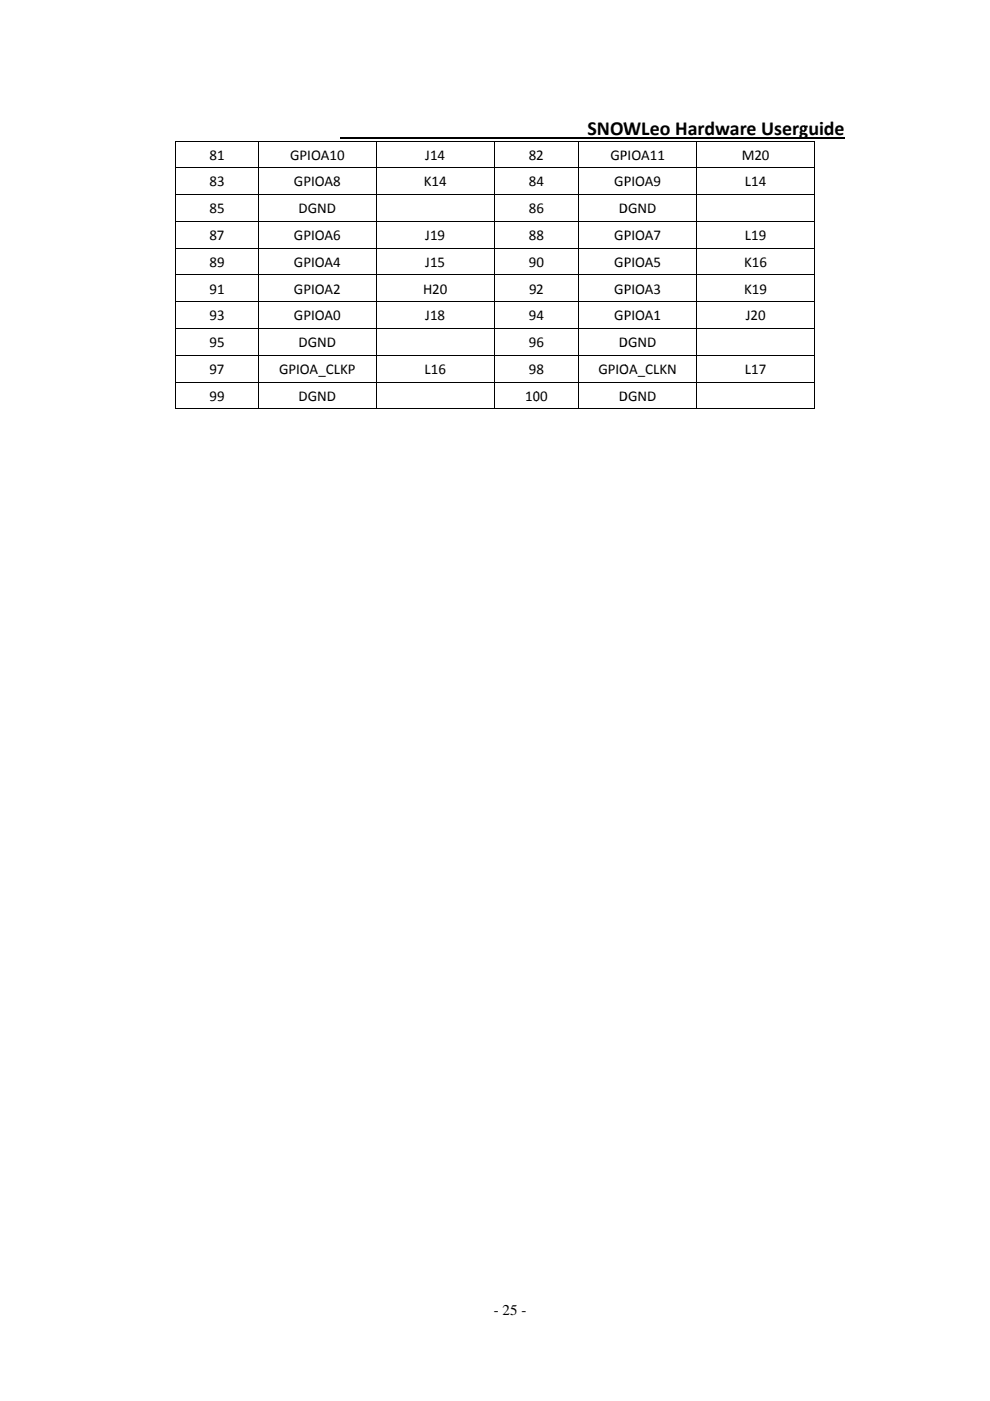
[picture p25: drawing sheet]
<svg xmlns="http://www.w3.org/2000/svg" width="210mm" height="297mm" viewBox="0 0 210 297" stroke-linecap="round" stroke-linejoin="round" font-family="sans-serif">
<defs><g id="words">
<g font-size="4.2">
<text x="124.6" y="28.7">SNOWLeo Hardware Userguide</text>
<text x="132.2" y="28.7">W</text>
<text x="169.5" y="28.7">g</text>
</g>
<g font-size="3.2">
<text x="44.4" y="33.8">81</text>
<text x="61.5" y="33.8">GPIOA10</text>
<text x="90.2" y="33.8">J14</text>
<text x="112.2" y="33.8">82</text>
<text x="129.5" y="33.8">GPIOA11</text>
<text x="131.5" y="33.8">P</text>
<text x="157.3" y="33.8">M20</text>
<text x="44.4" y="39.5">83</text>
<text x="62.3" y="39.5">GPIOA8</text>
<text x="89.9" y="39.5">K14</text>
<text x="112.2" y="39.5">84</text>
<text x="130.3" y="39.5">GPIOA9</text>
<text x="132.3" y="39.5">P</text>
<text x="158" y="39.5">L14</text>
<text x="44.4" y="45.2">85</text>
<text x="63.3" y="45.2">DGND</text>
<text x="112.2" y="45.2">86</text>
<text x="131.3" y="45.2">DGND</text>
<text x="131.3" y="45.2">D</text>
<text x="44.4" y="50.9">87</text>
<text x="62.3" y="50.9">GPIOA6</text>
<text x="90.2" y="50.9">J19</text>
<text x="112.2" y="50.9">88</text>
<text x="130.3" y="50.9">GPIOA7</text>
<text x="132.3" y="50.9">P</text>
<text x="158" y="50.9">L19</text>
<text x="44.4" y="56.5">89</text>
<text x="62.3" y="56.5">GPIOA4</text>
<text x="90.2" y="56.5">J15</text>
<text x="112.2" y="56.5">90</text>
<text x="130.3" y="56.5">GPIOA5</text>
<text x="132.3" y="56.5">P</text>
<text x="157.8" y="56.5">K16</text>
<text x="44.4" y="62.2">91</text>
<text x="62.3" y="62.2">GPIOA2</text>
<text x="89.7" y="62.2">H20</text>
<text x="112.2" y="62.2">92</text>
<text x="130.3" y="62.2">GPIOA3</text>
<text x="132.3" y="62.2">P</text>
<text x="157.8" y="62.2">K19</text>
<text x="44.4" y="67.9">93</text>
<text x="62.3" y="67.9">GPIOA0</text>
<text x="90.2" y="67.9">J18</text>
<text x="112.2" y="67.9">94</text>
<text x="130.3" y="67.9">GPIOA1</text>
<text x="132.3" y="67.9">P</text>
<text x="158.2" y="67.9">J20</text>
<text x="44.4" y="73.6">95</text>
<text x="63.3" y="73.6">DGND</text>
<text x="112.2" y="73.6">96</text>
<text x="131.3" y="73.6">DGND</text>
<text x="131.3" y="73.6">D</text>
<text x="44.4" y="79.3">97</text>
<text x="59.2" y="79.3">GPIOA_CLKP</text>
<text x="90" y="79.3">L16</text>
<text x="112.2" y="79.3">98</text>
<text x="126.9" y="79.3">GPIOA_CLKN</text>
<text x="131.4" y="79.3">O</text>
<text x="158" y="79.3">L17</text>
<text x="44.4" y="84.9">99</text>
<text x="63.3" y="84.9">DGND</text>
<text x="111.4" y="84.9">100</text>
<text x="113" y="84.9">0</text>
<text x="131.3" y="84.9">DGND</text>
<text x="131.3" y="84.9">D</text>
<text x="104.8" y="278.8">- 25 -</text>
</g>
</g></defs>
<g fill="#000">
<path d="M37.2 29.8h.2v.2h-.2zM37.2 29.8h.7v.2h-.7zM37.4 35.5h.5v.2h-.5zM37.4 41.2h.5v.1h-.5zM37.4 46.9h.5v.1h-.5zM37.4 52.5h.5v.2h-.5zM37.4 58.2h.5v.2h-.5zM37.4 63.9h.5v.2h-.5zM37.4 69.6h.5v.1h-.5zM37.4 75.2h.5v.2h-.5zM37.2 86.6h.7v.2h-.7zM37.4 80.9h.5v.2h-.5z"/>
<path d="M170.7 86.6h2v.2h-2zM172.7 86.6h.1v.2h-.1z"/>
</g>
<g fill="none" stroke="#000" stroke-width=".21">
<path d="M37.3 30v56.8M37.9 29.9h134.9M37.9 35.6h134.9M54.8 30v5.5M54.8 35.7v5.5M79.8 30v5.5M79.8 35.7v5.5M104.8 30v5.5M104.8 35.7v5.5M122.7 30v5.5M122.7 35.7v5.5M147.8 30v5.5"/>
<path d="M147.8 35.7v5.5M172.8 29.8v5.7M172.8 35.7v5.5M37.9 41.3h134.9M37.9 46.9h134.9M37.9 52.6h134.9M37.9 58.3h134.9M54.8 41.3v5.6M54.8 47v5.5M54.8 52.7v5.5M54.8 58.4v5.5M79.8 41.3v5.6"/>
<path d="M79.8 47v5.5M79.8 52.7v5.5M79.8 58.4v5.5M104.8 41.3v5.6M104.8 47v5.5M104.8 52.7v5.5M104.8 58.4v5.5M122.7 41.3v5.6M122.7 47v5.5M122.7 52.7v5.5M122.7 58.4v5.5M147.8 41.3v5.6"/>
<path d="M147.8 47v5.5M147.8 52.7v5.5M147.8 58.4v5.5M172.8 41.3v5.6M172.8 47v5.5M172.8 52.7v5.5M172.8 58.4v5.5M37.9 64h134.9M37.9 69.7h134.9M37.9 75.3h134.9M54.8 64.1v5.5M54.8 69.7v5.5"/>
<path d="M54.8 75.4v5.5M79.8 64.1v5.5M79.8 69.7v5.5M79.8 75.4v5.5M104.8 64.1v5.5M104.8 69.7v5.5M104.8 75.4v5.5M122.7 64.1v5.5M122.7 69.7v5.5M122.7 75.4v5.5M147.8 64.1v5.5M147.8 69.7v5.5"/>
<path d="M147.8 75.4v5.5M172.8 64.1v5.5M172.8 69.7v5.5M172.8 75.4v5.5M37.9 81h134.9M37.9 86.7h16.8M54.8 81.1v5.7M54.9 86.7h24.8M79.8 81.1v5.7M79.9 86.7h24.8M104.8 81.1v5.7M104.9 86.7h17.8"/>
<path d="M122.7 81.1v5.7M122.8 86.7h24.9M147.8 81.1v5.7M147.8 86.7h22.9M172.8 81.1v5.7"/>
</g>
<path d="M72.2 29.2h107" fill="none" stroke="#000" stroke-width=".28"/>
<use href="#words"/>
</svg>
